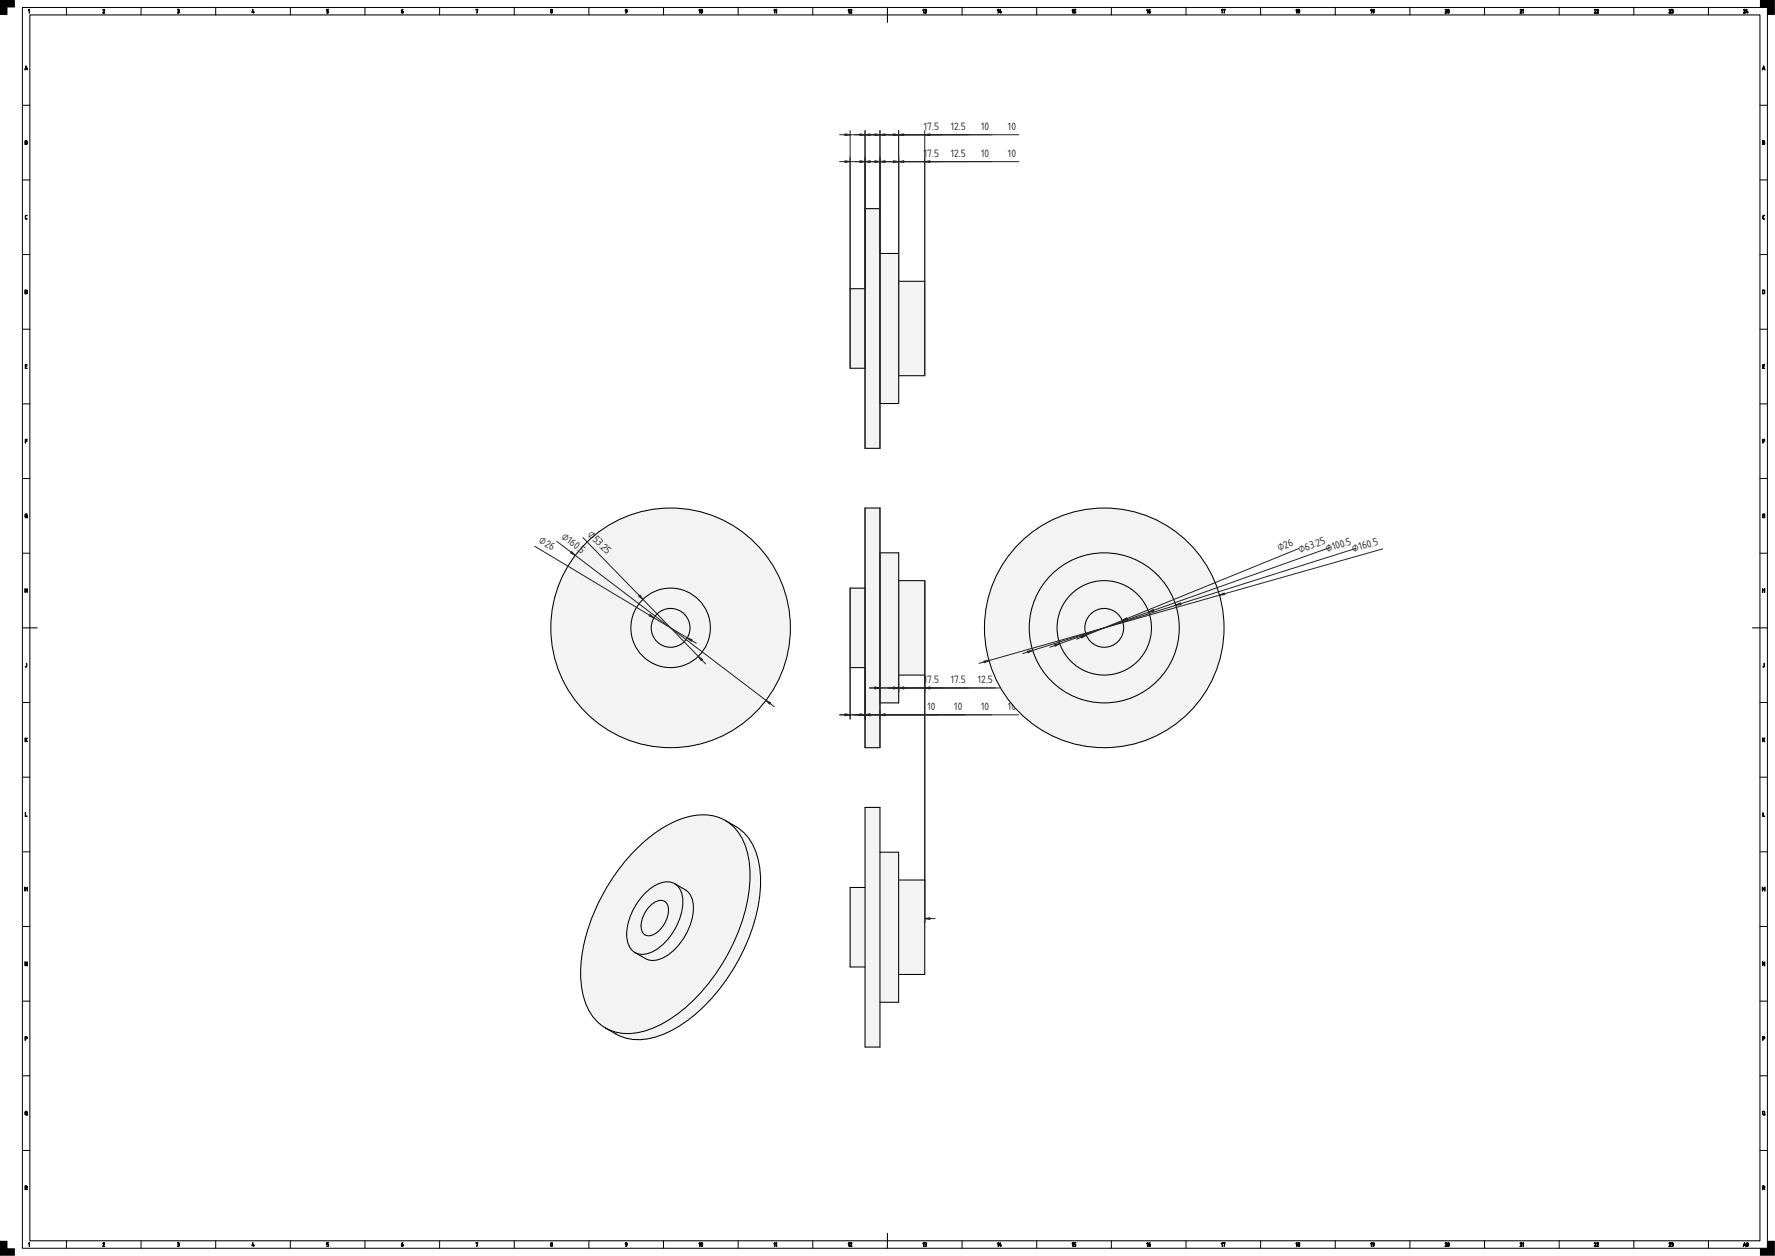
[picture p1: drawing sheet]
<svg xmlns="http://www.w3.org/2000/svg" width="1189mm" height="841mm" viewBox="0 0 1189 841" stroke-linecap="round" stroke-linejoin="round" font-family="sans-serif">
<defs><g id="words">
<g font-size="6.7" fill="#212529">
<text x="619" y="87">17.5</text>
<text x="637" y="87">12.5</text>
<text x="657" y="87">10</text>
<text x="675" y="87">10</text>
<text x="619" y="105">1</text>
<text x="621" y="105">7.5</text>
<text x="637" y="105">12.5</text>
<text x="657" y="105">10</text>
<text x="675" y="105">10</text>
<text x="393" y="358" transform="rotate(46 393 358)">⌀53.25</text>
<text x="361" y="363" transform="rotate(31 361 363)">⌀26</text>
<text x="376" y="360" transform="rotate(37 376 360)">⌀160.5</text>
<text x="857" y="369" transform="rotate(-22 857 369)">⌀26</text>
<text x="871" y="370" transform="rotate(-20 871 370)">⌀63.25</text>
<text x="889" y="370" transform="rotate(-18 889 370)">⌀100.5</text>
<text x="906" y="370" transform="rotate(-16 906 370)">⌀160.5</text>
<text x="619" y="457">1</text>
<text x="621" y="457">7.5</text>
<text x="637" y="457">17.5</text>
<text x="655" y="457">12.5</text>
<text x="621" y="475">10</text>
<text x="639" y="475">10</text>
<text x="657" y="475">10</text>
<text x="675" y="475">10</text>
</g>
</g></defs>
<path d="M20 10h1159v821h-1159zM594 5v10M15 420h10M1174 420h10M594 826v10" fill="none" stroke="#000" stroke-width=".7"/>
<g fill="none" stroke="#000" stroke-width=".67">
<path d="M15 5h1169v831h-1169zM44 5v5M94 5v5M144 5v5M194 5v5M244 5v5M294 5v5M344 5v5M394 5v5M444 5v5M494 5v5M544 5v5"/>
<path d="M644 5v5M694 5v5M744 5v5M794 5v5M844 5v5M894 5v5M944 5v5M994 5v5M1044 5v5M1094 5v5M1144 5v5M15 70h5"/>
<path d="M1179 70h5M15 120h5M1179 120h5M15 170h5M1179 170h5M15 220h5M1179 220h5M15 270h5M1179 270h5M15 320h5M1179 320h5M15 370h5"/>
<path d="M1179 370h5M594 420h.1M15 470h5M1179 470h5M15 520h5M1179 520h5M15 570h5M1179 570h5M15 620h5M1179 620h5M15 670h5M1179 670h5"/>
<path d="M15 720h5M1179 720h5M15 770h5M1179 770h5M44 831v5M94 831v5M144 831v5M194 831v5M244 831v5M294 831v5M344 831v5M394 831v5"/>
<path d="M444 831v5M494 831v5M544 831v5M644 831v5M694 831v5M744 831v5M794 831v5M844 831v5M894 831v5M944 831v5M994 831v5M1044 831v5"/>
<path d="M1094 831v5M1144 831v5"/>
</g>
<g fill="#000" stroke="#000" stroke-width=".67">
<path d="M20 6v3v-2h-1zM69 6l1 1-1 2h1h-1l1-2zM119 6h1v1a1 1 0 0 1 0 1 1 1 0 0 1-1 1 .7 .7 0 0 0 1-1 .7 .7 0 0 0-1-1h1zM169 6v2h1v1l-1-1zM219 6h1h-1v1l1 1v1h-1l1-1-1-1zM319 6h1l-1 3 1-3-1 1zM17 144h1l-1 1v1l1 1-1-1zM1181 144h1l-1 1v1l1 1-1-1zM17 244h1h-1v1h1h-1v1l1 1h-1zM1181 244h1h-1v1h1h-1v1l1 1h-1zM17 294h1h-1v1h1h-1v2zM1181 294h1h-1v1h1h-1v2z"/>
<path d="M17 344h1l-1 1v1h1v-1v2l-1-1zM1181 344h1l-1 1v1h1l-1-1h1v2l-1-1zM17 394v1h1v-1v3v-2h-1v2zM1181 394v1h1v-1v3v-2h-1v2zM18 444v2l-1 1 1-1zM1182 444v2l-1 1v-1zM17 494v1l1-1v1v2l-1-2v2zM1181 494v1l1-1-1 1 1 2-1-2v2zM17 544v2l1 1h-1zM1181 544v2l1 1h-1zM17 594v1l1-1v3v-2l-1 1v-1v2zM1180 594l1 1 1-1v3v-2l-1 1v-1l-1 2z"/>
<path d="M17 644l1 2v-2v3l-1-2v2zM1181 644l1 2v-2v3l-1-2v2zM20 832v3v-3l-1 1zM69 832h1l-1 2 1 1h-1l1-2zM119 832h1v1a1 1 0 0 1 0 1 1 1 0 0 1-1 0 .7 .7 0 0 0 1 0 .7 .7 0 0 0-1-1h1zM169 832v2l1-1v1v1l-1-1zM219 832h1h-1v1l1 1v1h-1l1-1-1-1zM319 832h1l-1 3 1-3-1 1z"/>
<path d="M269 7l1-1-1 1a.8 .8 0 0 1 1 0 1 1 0 0 1 0 2 .8 .8 0 0 1-1-1zM269 8h1z"/>
<path d="M369 8a.5 .5 0 0 0 1 0 .5 .5 0 0 0-1 0zM369 7a.5 .5 0 0 0 1 0 .5 .5 0 0 0-1 0zM369 6h1v1a.9 .9 0 0 1 0 1 .9 .9 0 0 1-1 0z"/>
<path d="M419 6a1.5 1.5 0 0 1 0 3l1-1-1-1zM419 7a.5 .5 0 0 0 1 0 .5 .5 0 0 0-1 0z"/>
<path d="M469 6v3v-2h-1zM470 6v3v-2zM470 6a1.2 1.2 0 0 1 1 1 1.2 1.2 0 0 1-1 2z"/>
<path d="M519 6v3v-2h-1zM520 6v3v-2h-1z"/>
<path d="M569 6v3v-2h-1zM569 6l2 1-1 2h1h-2l1-2z"/>
<path d="M619 6v3v-2h-1zM619 6h1l1 1a1 1 0 0 1 0 1 1.1 1.1 0 0 1-2 1 .7 .7 0 0 0 1-1 .7 .7 0 0 0 0-1z"/>
<path d="M668 6l1 3-1-2zM670 6v2h1l-1 1-1-1z"/>
<path d="M718 6l1 3-1-2zM719 6h2h-1v1l1 1-1 1h-1l1-1-1-1z"/>
<path d="M769 6v3v-2h-1zM770 7v-1v1a.8 .8 0 0 1 1 0 1.1 1.1 0 0 1-1 2 .8 .8 0 0 1-1-1z"/>
<path d="M819 6v3v-2h-1zM819 6h2l-1 3v-3l-1 1z"/>
<path d="M868 6l1 3-1-2zM869 8a.5 .5 0 0 0 1 0 .5 .5 0 0 0-1 0zM870 6l1 1a.9 .9 0 0 1 0 1 1 1 0 0 1-2 0z"/>
<path d="M918 6l1 3-1-2zM919 6h1a1.5 1.5 0 0 1 0 3v-1l-1-1zM919 7a.5 .5 0 0 0 1 0 .5 .5 0 0 0-1 0z"/>
<path d="M968 6l1 1-1 2h1h-1l1-2zM970 6v3l1-2zM970 6a1.2 1.2 0 0 1 1 1 1.2 1.2 0 0 1-1 2z"/>
<path d="M1018 6l1 1-1 2h1h-1l1-2zM1020 6v3v-2z"/>
<path d="M1068 6l1 1-1 2h1h-1l1-2zM1070 6l1 1-1 2h1h-1l1-2z"/>
<path d="M1118 6l1 1-1 2h1h-1l1-2zM1119 6h1l1 1a1 1 0 0 1 0 1 1.1 1.1 0 0 1-2 1 .7 .7 0 0 0 1-1 .7 .7 0 0 0 0-1z"/>
<path d="M1168 6l1 1-1 2h1h-1l1-2zM1170 6v2h1l-1 1-1-1z"/>
<path d="M17 44l1 3v-1l-1 1zM18 45l-1 1h1z"/>
<path d="M1181 44l1 3v-1l-2 1zM1181 45v1h1z"/>
<path d="M17 94l1 1v1v1h-1zM17 96v1l1-1zM17 94v1h1z"/>
<path d="M1181 94l1 1v1v1h-1zM1181 96v1l1-1zM1181 94v1h1z"/>
<path d="M17 194v3l1-1v-1zM17 194l1 1v2h-1z"/>
<path d="M1181 194v3l1-1v-1zM1181 194l1 1v2h-1z"/>
<path d="M17 694v1h1v-1zM17 694h1v1l-1 1v1z"/>
<path d="M1181 694v1h1v-1zM1181 694h1v1l-1 1v1z"/>
<path d="M17 744v2h1v-1zM17 744h1v3l-1-1z"/>
<path d="M1181 744v2l1-1zM1181 744h1v3l-1-1z"/>
<path d="M17 794v1h1v-1zM17 794h1v2v1v-1h-1v1z"/>
<path d="M1181 794v1h1v-1zM1181 794h1v2v1l-1-1v1z"/>
<path d="M269 832h1l-1 1a.8 .8 0 0 1 1 0 .8 .8 0 0 1 0 1 .8 .8 0 0 1-1 0zM269 833v1h1v-1z"/>
<path d="M369 834a.5 .5 0 0 0 1 0 .5 .5 0 0 0-1 0zM369 833a.5 .5 0 0 0 1 0 .5 .5 0 0 0-1 0zM369 832h1v1a.9 .9 0 0 1 0 1 .9 .9 0 0 1-1 0z"/>
<path d="M419 832a1.5 1.5 0 0 1 0 3l1-1-1-1zM419 833a.5 .5 0 0 0 1 0 .5 .5 0 0 0-1 0z"/>
<path d="M469 832v3v-3l-1 1zM470 832v2v-1zM470 832a1.2 1.2 0 0 1 1 1 1.2 1.2 0 0 1-1 1z"/>
<path d="M519 832v3v-3l-1 1zM520 832v3v-3l-1 1z"/>
<path d="M569 832v3v-3l-1 1zM569 832h2l-1 2 1 1h-2l1-2z"/>
<path d="M619 832v3v-3l-1 1zM619 832h1l1 1a1 1 0 0 1 0 1 1 1 0 0 1-2 0 .7 .7 0 0 0 1 0 .7 .7 0 0 0 0-1z"/>
<path d="M668 832l1 3-1-3v1zM670 832v2v-1l1 1-1 1-1-1z"/>
<path d="M718 832l1 3-1-3v1zM719 832h2h-1v1l1 1-1 1h-1l1-1-1-1z"/>
<path d="M769 832v3v-3l-1 1zM770 832v1a.8 .8 0 0 1 1 0 .8 .8 0 0 1-1 1 .8 .8 0 0 1-1 0zM770 833v1v-1z"/>
<path d="M819 832v3v-3l-1 1zM819 832h2l-1 3v-3l-1 1z"/>
<path d="M868 832l1 3-1-3v1zM869 834a.5 .5 0 0 0 1 0 .5 .5 0 0 0-1 0zM870 832l1 1a.9 .9 0 0 1 0 1 1 1 0 0 1-2 0z"/>
<path d="M918 832l1 3-1-3v1zM919 832h1a1.5 1.5 0 0 1 0 3v-1l-1-1zM919 833a.5 .5 0 0 0 1 0 .5 .5 0 0 0-1 0z"/>
<path d="M968 832h1l-1 2 1 1h-1l1-2zM970 832v2l1-1zM970 832a1.2 1.2 0 0 1 1 1 1.2 1.2 0 0 1-1 1z"/>
<path d="M1018 832h1l-1 2 1 1h-1l1-2zM1020 832v3v-3v1z"/>
<path d="M1068 832h1l-1 2 1 1h-1l1-2zM1070 832h1l-1 2 1 1h-1l1-2z"/>
<path d="M1118 832h1l-1 2 1 1h-1l1-2zM1119 832h1l1 1a1 1 0 0 1 0 1 1 1 0 0 1-2 0 .7 .7 0 0 0 1 0 .7 .7 0 0 0 0-1z"/>
<path d="M1168 832l1 3v-1l-1 1zM1168 833v1h1zM1170 832v2l1-1zM1170 832a1.2 1.2 0 0 1 1 1 1.2 1.2 0 0 1-1 1z"/>
</g>
<path d="M0 0h10v5h-5v5h-5zM1179 0h10v10h-5v-5h-5zM0 831h5v5h5v5h-10zM1179 836h5v-5h5v10h-10z" fill="#000"/>
<g fill="#f1f3f5">
<path d="M579 340h10v30h13v19h17v63h-17v19h-13v30h-10v-54h-10v-53h10z" fill-rule="evenodd"/>
<path d="M579 340h10v161h-10z" fill-rule="evenodd"/>
<path d="M589 370h13v101h-13z" fill-rule="evenodd"/>
<path d="M602 389h17v63h-17z" fill-rule="evenodd"/>
<path d="M569 394h10v53h-10z" fill-rule="evenodd"/>
</g>
<path d="M579 340h10v161h-10zM589 370h13v101h-13M579 394h-10v53h10M602 389h17v63h-17" fill="none" stroke="#000" stroke-width=".7"/>
<path d="M579 340v161M589 340v161M602 370v101M569 394v87M619 389v229M562 479h120M582 461h103M592 615h34" fill="none" stroke="#212529" stroke-width=".67"/>
<g fill="#212529" stroke="#212529" stroke-width=".67">
<path d="M619 461l4-1v1z"/>
<path d="M598 460l4 1h-4z"/>
<path d="M602 461l3-1v1z"/>
<path d="M586 460l3 1h-3z"/>
<path d="M589 479l4-1v1z"/>
<path d="M576 478l3 1h-3z"/>
<path d="M579 479l4-1v1z"/>
<path d="M566 478l3 1h-3z"/>
<path d="M619 615l4-1v2z"/>
<path d="M616 614l3 1-3 1z"/>
</g>
<g fill="#f1f3f5">
<circle cx="449" cy="420" r="80"/>
<circle cx="449" cy="420" r="27"/>
<circle cx="449" cy="420" r="13"/>
</g>
<g fill="none" stroke="#000" stroke-width=".7">
<circle cx="449" cy="420" r="80"/>
<circle cx="449" cy="420" r="27"/>
<circle cx="449" cy="420" r="13"/>
</g>
<path d="M390 360l83 85M358 366l108 65M373 362l146 111" fill="none" stroke="#212529" stroke-width=".67"/>
<g fill="#212529" stroke="#212529" stroke-width=".67">
<path d="M435 411l3 3-3-2z"/>
<path d="M460 427l4 1-1 1z"/>
<path d="M383 369l2 3-3-2z"/>
<path d="M513 469l3 2-1 1z"/>
<path d="M428 399l1-1 2 3z"/>
<path d="M468 440l3 2h-1z"/>
</g>
<g fill="#f1f3f5">
<circle cx="740" cy="420" r="80"/>
<circle cx="740" cy="420" r="50"/>
<circle cx="740" cy="420" r="32"/>
<circle cx="740" cy="420" r="13"/>
</g>
<g fill="none" stroke="#000" stroke-width=".7">
<circle cx="740" cy="420" r="80"/>
<circle cx="740" cy="420" r="50"/>
<circle cx="740" cy="420" r="32"/>
<circle cx="740" cy="420" r="13"/>
</g>
<path d="M870 367l-149 61M891 367l-188 66M908 367l-223 71M926 368l-270 76" fill="none" stroke="#212529" stroke-width=".67"/>
<g fill="#212529" stroke="#212529" stroke-width=".67">
<path d="M752 416l3-2v1z"/>
<path d="M724 426l4-1-3 2z"/>
<path d="M769 410l3-2 1 1z"/>
<path d="M706 432l4-1-3 2z"/>
<path d="M788 405l3-1v1z"/>
<path d="M688 436h4l-3 1z"/>
<path d="M817 399l3-2v1z"/>
<path d="M659 443l3-1-3 2z"/>
</g>
<g fill="#f1f3f5">
<path d="M579 140h10v30h13v18h17v64h-17v18h-13v30h-10v-53h-10v-54h10z" fill-rule="evenodd"/>
<path d="M579 140h10v160h-10z" fill-rule="evenodd"/>
<path d="M589 170h13v100h-13z" fill-rule="evenodd"/>
<path d="M602 188h17v64h-17z" fill-rule="evenodd"/>
<path d="M569 193h10v54h-10z" fill-rule="evenodd"/>
</g>
<path d="M579 140h10v160h-10zM589 170h13v100h-13M579 193h-10v54h10M602 188h17v64h-17" fill="none" stroke="#000" stroke-width=".7"/>
<path d="M562 90h120M569 87v160M579 87v213M589 87v213M602 87v183M619 87v165M562 108h120" fill="none" stroke="#212529" stroke-width=".67"/>
<g fill="#212529" stroke="#212529" stroke-width=".67">
<path d="M619 90h4v1z"/>
<path d="M598 90h4l-4 1z"/>
<path d="M602 90h3v1z"/>
<path d="M586 90h3l-3 1z"/>
<path d="M589 90h4v1z"/>
<path d="M576 90h3l-3 1z"/>
<path d="M579 90h4v1z"/>
<path d="M566 90h3l-3 1z"/>
<path d="M619 108h4v1z"/>
<path d="M598 108h4l-4 1z"/>
<path d="M602 108h3v1z"/>
<path d="M586 108h3l-3 1z"/>
<path d="M589 108h4v1z"/>
<path d="M576 108h3l-3 1z"/>
<path d="M579 108h4v1z"/>
<path d="M566 108h3l-3 1z"/>
</g>
<g fill="#f1f3f5">
<path d="M579 541h10v30h13v18h17v64h-17v18h-13v30h-10v-53h-10v-54h10z" fill-rule="evenodd"/>
<path d="M579 541h10v160h-10z" fill-rule="evenodd"/>
<path d="M589 571h13v100h-13z" fill-rule="evenodd"/>
<path d="M602 589h17v64h-17z" fill-rule="evenodd"/>
<path d="M569 594h10v54h-10z" fill-rule="evenodd"/>
</g>
<path d="M579 541h10v160h-10zM589 571h13v100h-13M579 594h-10v54h10M602 589h17v64h-17" fill="none" stroke="#000" stroke-width=".7"/>
<g fill="#f1f3f5">
<path d="M427 568a69 69 0 0 1 43-22h7a39 39 0 0 1 31 29 95 95 0 0 1-10 61 114 114 0 0 1-53 56 38 38 0 0 1-41-5 40 40 0 0 1-15-33 124 124 0 0 1 35-83z" fill-rule="evenodd"/>
<path d="M427 568a69 69 0 0 1 43-22 30 30 0 0 1 31 25 95 95 0 0 1-10 61 114 114 0 0 1-53 56 36 36 0 0 1-34-1 40 40 0 0 1-15-33 124 124 0 0 1 35-83z" fill-rule="evenodd"/>
<path d="M433 597a17 17 0 0 1 19-5l7 4a16 16 0 0 1 5 17 39 39 0 0 1-24 30h-4l-2-1-9-4a17 17 0 0 1-5-19l4-10a44 44 0 0 1 9-12z" fill-rule="evenodd"/>
<path d="M486 549a38 38 0 0 1 23 37 120 120 0 0 1-28 78 86 86 0 0 1-46 31 35 35 0 0 1-29-7 36 36 0 0 0 32 0 115 115 0 0 0 55-60 93 93 0 0 0 8-57 33 33 0 0 0-15-22z" fill-rule="evenodd"/>
<path d="M433 597a17 17 0 0 1 19-5 16 16 0 0 1 5 16 39 39 0 0 1-24 31 11 11 0 0 1-13-12 41 41 0 0 1 13-30z" fill-rule="evenodd"/>
<path d="M452 592l7 4a16 16 0 0 1 5 17 39 39 0 0 1-24 30h-4l-2-1-9-4a16 16 0 0 0 17-4 39 39 0 0 0 15-36l-2-4z" fill-rule="evenodd"/>
<path d="M435 607a8 8 0 0 1 11-2 16 16 0 0 1-5 18 7 7 0 0 1-10 2 15 15 0 0 1 3-17z" fill-rule="evenodd"/>
</g>
<path d="M486 549a38 38 0 0 1 23 37 120 120 0 0 1-28 78 86 86 0 0 1-46 31 35 35 0 0 1-29-7M486 549a37 37 0 0 0-35 1 115 115 0 0 0-51 56 96 96 0 0 0-10 60 34 34 0 0 0 16 22M486 549a36 36 0 0 1 16 29 115 115 0 0 1-25 78 93 93 0 0 1-46 35 33 33 0 0 1-25-3M452 592l7 4a16 16 0 0 1 5 17 39 39 0 0 1-24 30h-4l-2-1-9-4M452 592a16 16 0 0 0-18 4 39 39 0 0 0-14 35 11 11 0 0 0 5 7M452 592a16 16 0 0 1 5 16 39 39 0 0 1-24 31h-4l-4-1M435 607a8 8 0 0 1 11-2 16 16 0 0 1-5 18 7 7 0 0 1-10 2 15 15 0 0 1 3-17z" fill="none" stroke="#000" stroke-width=".7"/>
<use href="#words"/>
</svg>
